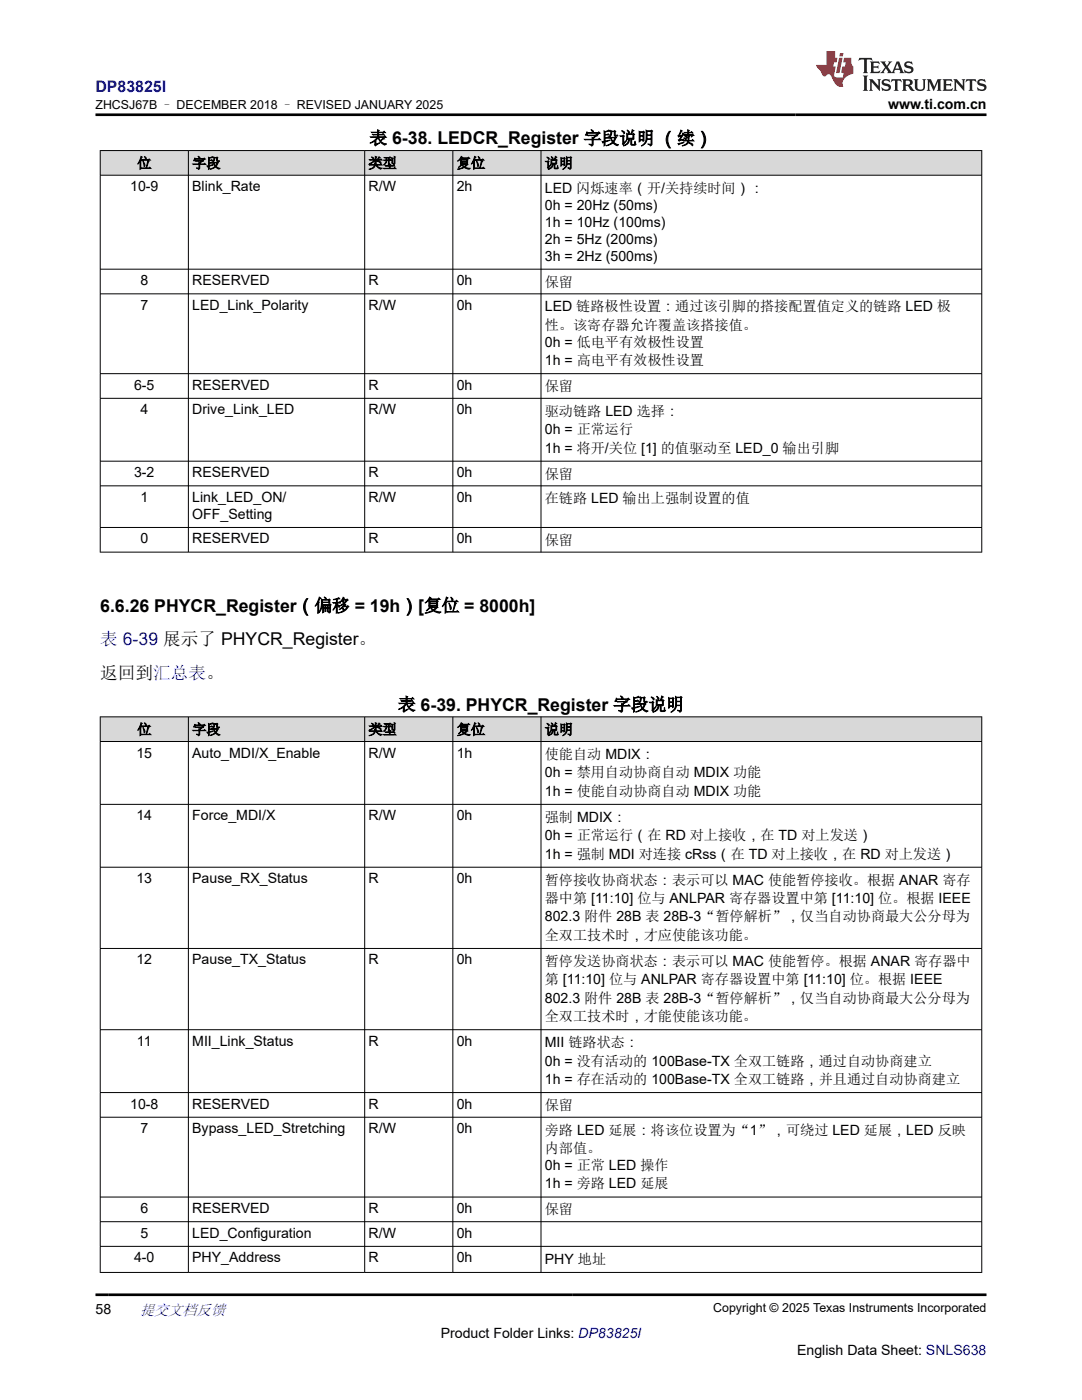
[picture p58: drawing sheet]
<svg xmlns="http://www.w3.org/2000/svg" width="216mm" height="279mm" viewBox="0 0 216 279" stroke-linecap="round" stroke-linejoin="round" font-family="sans-serif">
<defs><g id="words">
<g font-size="3.5">
<text x="73.7" y="28.8">表 6-38. LEDCR_Register 字段说明 （续）</text>
<text x="20" y="122">6.6.26 PHYCR_Register（偏移 = 19h）[复位 = 8000h]</text>
<text x="20" y="135.4">返回到汇总表。</text>
<text x="79.4" y="141.8">表 6-39. PHYCR_Register 字段说明</text>
</g>
<text font-size="3.5" fill="#00f" x="20" y="128.7">表 6-39 展示了 PHYCR_Register。</text>
<text font-size="3.2" fill="#00f" x="19.1" y="18.3">DP83825I</text>
<text font-size="3" fill="#00f" x="27.9" y="262.4">提交文档反馈</text>
<g font-size="2.8">
<text x="177.2" y="21.7">www.ti.com.cn</text>
<text x="27.4" y="33.5">位</text>
<text x="38.4" y="33.5">字段</text>
<text x="73.5" y="33.5">类型</text>
<text x="91.1" y="33.5">复位</text>
<text x="108.7" y="33.5">说明</text>
<text x="26" y="38.2">10-9</text>
<text x="38.4" y="38.2">Blink_Rate</text>
<text x="73.5" y="38.2">R/W</text>
<text x="91.1" y="38.2">2h</text>
<text x="108.7" y="38.4">LED 闪烁速率（开/关持续时间）：</text>
<text x="108.7" y="41.8">0h = 20Hz (50ms)</text>
<text x="108.7" y="45.2">1h = 10Hz (100ms)</text>
<text x="108.7" y="48.6">2h = 5Hz (200ms)</text>
<text x="108.7" y="52">3h = 2Hz (500ms)</text>
<text x="28" y="56.9">8</text>
<text x="38.4" y="56.9">RESERVED</text>
<text x="73.5" y="56.9">R</text>
<text x="91.1" y="56.9">0h</text>
<text x="108.7" y="57.2">保留</text>
<text x="28" y="61.8">7</text>
<text x="38.4" y="61.8">LED_Link_Polarity</text>
<text x="73.5" y="61.8">R/W</text>
<text x="91.1" y="61.8">0h</text>
<text x="108.7" y="62.1">LED 链路极性设置：通过该引脚的搭接配置值定义的链路 LED 极</text>
<text x="108.7" y="65.8">性。该寄存器允许覆盖该搭接值。</text>
<text x="108.7" y="69.2">0h = 低电平有效极性设置</text>
<text x="26.8" y="77.8">6-5</text>
<text x="38.4" y="77.8">RESERVED</text>
<text x="73.5" y="77.8">R</text>
<text x="91.1" y="77.8">0h</text>
<text x="108.7" y="72.8">1h = 高电平有效极性设置</text>
<text x="28" y="82.7">4</text>
<text x="38.4" y="82.7">Drive_Link_LED</text>
<text x="73.5" y="82.7">R/W</text>
<text x="91.1" y="82.7">0h</text>
<text x="108.7" y="78">保留</text>
<text x="108.7" y="83">驱动链路 LED 选择：</text>
<text x="108.7" y="86.6">0h = 正常运行</text>
<text x="26.8" y="95.2">3-2</text>
<text x="38.4" y="95.2">RESERVED</text>
<text x="73.5" y="95.2">R</text>
<text x="91.1" y="95.2">0h</text>
<text x="108.7" y="90.3">1h = 将开/关位 [1] 的值驱动至 LED_0 输出引脚</text>
<text x="108.7" y="95.5">保留</text>
<text x="28" y="100.2">1</text>
<text x="38.4" y="100.2">Link_LED_ON/</text>
<text x="73.5" y="100.2">R/W</text>
<text x="91.1" y="100.2">0h</text>
<text x="108.7" y="100.4">在链路 LED 输出上强制设置的值</text>
<text x="38.4" y="103.5">OFF_Setting</text>
<text x="28" y="108.5">0</text>
<text x="38.4" y="108.5">RESERVED</text>
<text x="73.5" y="108.5">R</text>
<text x="91.1" y="108.5">0h</text>
<text x="108.7" y="108.7">保留</text>
<text x="27.4" y="146.5">位</text>
<text x="38.4" y="146.5">字段</text>
<text x="73.5" y="146.5">类型</text>
<text x="91.1" y="146.5">复位</text>
<text x="108.7" y="146.5">说明</text>
<text x="27.2" y="151.2">15</text>
<text x="38.4" y="151.2">Auto_MDI/X_Enable</text>
<text x="73.5" y="151.2">R/W</text>
<text x="91.1" y="151.2">1h</text>
<text x="108.7" y="151.5">使能自动 MDIX：</text>
<text x="108.7" y="155.1">0h = 禁用自动协商自动 MDIX 功能</text>
<text x="108.7" y="158.8">1h = 使能自动协商自动 MDIX 功能</text>
<text x="27.2" y="163.7">14</text>
<text x="38.4" y="163.7">Force_MDI/X</text>
<text x="73.5" y="163.7">R/W</text>
<text x="91.1" y="163.7">0h</text>
<text x="108.7" y="164">强制 MDIX：</text>
<text x="108.7" y="167.7">0h = 正常运行（在 RD 对上接收，在 TD 对上发送）</text>
<text x="108.7" y="171.3">1h = 强制 MDI 对连接 cRss（在 TD 对上接收，在 RD 对上发送）</text>
<text x="27.2" y="176.3">13</text>
<text x="38.4" y="176.3">Pause_RX_Status</text>
<text x="73.5" y="176.3">R</text>
<text x="91.1" y="176.3">0h</text>
<text x="108.7" y="176.5">暂停接收协商状态：表示可以 MAC 使能暂停接收。根据 ANAR 寄存</text>
<text x="108.7" y="180.2">器中第 [11:10] 位与 ANLPAR 寄存器设置中第 [11:10] 位。根据 IEEE</text>
<text x="108.7" y="183.9">802.3 附件 28B 表 28B-3“暂停解析”，仅当自动协商最大公分母为</text>
<text x="108.7" y="187.6">全双工技术时，才应使能该功能。</text>
<text x="27.2" y="192.5">12</text>
<text x="38.4" y="192.5">Pause_TX_Status</text>
<text x="73.5" y="192.5">R</text>
<text x="91.1" y="192.5">0h</text>
<text x="108.7" y="192.8">暂停发送协商状态：表示可以 MAC 使能暂停。根据 ANAR 寄存器中</text>
<text x="108.7" y="196.4">第 [11:10] 位与 ANLPAR 寄存器设置中第 [11:10] 位。根据 IEEE</text>
<text x="108.7" y="200.1">802.3 附件 28B 表 28B-3“暂停解析”，仅当自动协商最大公分母为</text>
<text x="108.7" y="203.8">全双工技术时，才能使能该功能。</text>
<text x="27.3" y="208.7">11</text>
<text x="38.4" y="208.7">MII_Link_Status</text>
<text x="73.5" y="208.7">R</text>
<text x="91.1" y="208.7">0h</text>
<text x="108.7" y="209">MII 链路状态：</text>
<text x="108.7" y="212.6">0h = 没有活动的 100Base-TX 全双工链路，通过自动协商建立</text>
<text x="26" y="221.2">10-8</text>
<text x="38.4" y="221.2">RESERVED</text>
<text x="73.5" y="221.2">R</text>
<text x="91.1" y="221.2">0h</text>
<text x="108.7" y="216.3">1h = 存在活动的 100Base-TX 全双工链路，并且通过自动协商建立</text>
<text x="108.7" y="221.5">保留</text>
<text x="28" y="226.2">7</text>
<text x="38.4" y="226.2">Bypass_LED_Stretching</text>
<text x="73.5" y="226.2">R/W</text>
<text x="91.1" y="226.2">0h</text>
<text x="108.7" y="226.4">旁路 LED 延展：将该位设置为“1”，可绕过 LED 延展，LED 反映</text>
<text x="108.7" y="230.1">内部值。</text>
<text x="108.7" y="233.5">0h = 正常 LED 操作</text>
<text x="108.7" y="237.2">1h = 旁路 LED 延展</text>
<text x="28" y="242.1">6</text>
<text x="38.4" y="242.1">RESERVED</text>
<text x="73.5" y="242.1">R</text>
<text x="91.1" y="242.1">0h</text>
<text x="108.7" y="242.4">保留</text>
<text x="26.8" y="251.9">4-0</text>
<text x="28" y="247">5</text>
<text x="38.4" y="247">LED_Configuration</text>
<text x="38.4" y="251.9">PHY_Address</text>
<text x="73.5" y="247">R/W</text>
<text x="73.5" y="251.9">R</text>
<text x="91.1" y="247">0h</text>
<text x="91.1" y="251.9">0h</text>
<text x="108.7" y="252.2">PHY 地址</text>
<text x="19.1" y="262.1">58</text>
<text x="87.9" y="266.9">Product Folder Links: DP83825I</text>
<text x="159" y="270.3">English Data Sheet: SNLS638</text>
</g>
<g font-size="2.5">
<text x="19" y="21.8">ZHCSJ67B – DECEMBER 2018 – REVISED JANUARY 2025</text>
<text x="142.3" y="261.8">Copyright © 2025 Texas Instruments Incorporated</text>
</g>
</g></defs>
<g fill="#d8d8d8">
<path d="M20 30h175.9v5h-175.9z" fill-rule="evenodd"/>
<path d="M20.1 30.1h17.4v4.8h-17.4z" fill-rule="evenodd"/>
<path d="M37.7 30.1h35v4.8h-35z" fill-rule="evenodd"/>
<path d="M72.8 30.1h17.5v4.8h-17.5z" fill-rule="evenodd"/>
<path d="M90.4 30.1h17.5v4.8h-17.5z" fill-rule="evenodd"/>
<path d="M108 30.1h87.8v4.8h-87.8z" fill-rule="evenodd"/>
</g>
<g fill="none" stroke="#000" stroke-width=".2">
<path d="M19.9 30h176.1M19.9 35h176.1M20 30v80.3M37.6 30v80.3M72.8 30v80.3M90.4 30v80.3M108 30v80.3M195.9 30v80.3M19.9 53.7h176.1M19.9 58.6h176.1M19.9 74.6h176.1M19.9 79.5h176.1"/>
<path d="M19.9 92h176.1M19.9 97h176.1M19.9 105.3h176.1M19.9 110.2h176.1"/>
</g>
<g fill="#d8d8d8">
<path d="M20 143.1h175.9v4.9h-175.9z" fill-rule="evenodd"/>
<path d="M20.1 143.1h17.4v4.8h-17.4z" fill-rule="evenodd"/>
<path d="M37.7 143.1h35v4.8h-35z" fill-rule="evenodd"/>
<path d="M72.8 143.1h17.5v4.8h-17.5z" fill-rule="evenodd"/>
<path d="M90.4 143.1h17.5v4.8h-17.5z" fill-rule="evenodd"/>
<path d="M108 143.1h87.8v4.8h-87.8z" fill-rule="evenodd"/>
</g>
<g fill="none" stroke="#000" stroke-width=".2">
<path d="M19.9 143.1h176.1M19.9 148h176.1M20 143v111M37.6 143v111M72.8 143v111M90.4 143v111M108 143v111M195.9 143v111M19.9 160.5h176.1M19.9 173.1h176.1M19.9 189.3h176.1M19.9 205.5h176.1"/>
<path d="M19.9 218h176.1M19.9 223h176.1M19.9 238.9h176.1M19.9 243.8h176.1M19.9 248.7h176.1M19.9 253.9h176.1"/>
</g>
<path d="M171.5 11.6l-.2 .5 .5-.2h.6v.1v2.2l-.2 .4h1l-.2-.4v-2.2v-.1h.5l.6 .2-.2-.5zM173.6 12.3l.2 .4v1.5l-.2 .4h1.9l.1-.6a1.08 1.08 0 0 1-1.3 .2v-.7h.6l.4 .2v-.7l-.4 .2h-.6v-.5l.2-.2a1 1 0 0 1 1 .3l-.1-.5zM175.7 12.3l.9 1.1-1 1.2h.9l-.2-.2 .5-.8 .4 .8-.2 .2h1.6l-.2-.2 .2-.5h.9l.1 .5-.1 .2h.9l-.2-.3-.8-2h-.5l-.9 2.2-.9-1.1 .9-1.1h-.8l.2 .2-.4 .6-.4-.6 .2-.2zM179 12.7l.4 1h-.7zM180.7 12.4a.65 .65 0 0 0-.2 .7 .65 .65 0 0 0 .6 .5l.6 .1 .1 .3a.79 .79 0 0 1-.7 .4 .79 .79 0 0 1-.7-.5l.1 .7 .2-.1a.93 .93 0 0 0 1.1 .1 .93 .93 0 0 0 .4-1 1.46 1.46 0 0 0-1.2-.6l-.1-.3a1.09 1.09 0 0 1 1.2 .2l-.2-.6-.1 .1-.5-.2zM172.2 15.1l.2 .4v2.2l-.2 .4h1l-.2-.4v-2.2l.2-.4zM173.4 15.8l.2 .4v1.5l-.2 .4h.8l-.3-.4 .1-1.3 1.6 1.8v-2l.2-.4h-.7l.1 .2 .1 1.1-1.2-1.3zM176.2 15.9a.65 .65 0 0 0-.2 .8 .65 .65 0 0 0 .6 .4l.6 .2 .1 .2a.79 .79 0 0 1-.7 .4 .79 .79 0 0 1-.7-.5l.1 .7 .2-.1a.93 .93 0 0 0 1.1 .1 .93 .93 0 0 0 .4-.9 1.46 1.46 0 0 0-1.2-.6l-.1-.4a1.09 1.09 0 0 1 1.2 .2l-.1-.6-.2 .1-.5-.1zM177.9 15.8l-.1 .6a.63 .63 0 0 1 .8-.3v1.6l-.3 .4h1l-.2-.4v-1.6a.66 .66 0 0 1 .8 .3l-.1-.6zM180 15.8l.2 .4v1.5l-.2 .4h1l-.2-.2-.1-.7h.5l.1 .2a.79 .79 0 0 0 1.2 .6l-1-.9a.61 .61 0 0 0 .6-.6 .61 .61 0 0 0-.5-.7zM180.8 16.1h.1a.47 .47 0 0 1 .5 .1 .47 .47 0 0 1 .1 .5l-.1 .1-.7 .1zM182.3 15.8l.2 .2a2.27 2.27 0 0 0 .4 2 1.04 1.04 0 0 0 1.7-.7v-1.3l.2-.2h-.8l.2 .4v1.1a.6 .6 0 0 1-.6 .6 .6 .6 0 0 1-.6-.6v-1.1l.3-.4zM184.9 15.8l.2 .4v1.5l-.2 .4h.8l-.3-.4v-1.4l.9 1.9 .9-1.9v1.4l-.3 .4h1l-.2-.4v-1.5l.2-.4h-.8l-.7 1.5-.6-1.5zM188.1 15.8l.2 .4v1.5l-.2 .4h1.9l.1-.6a1.09 1.09 0 0 1-1.3 .2v-.7h.6l.4 .2v-.6l-.4 .2h-.6v-.6l.2-.1a1.01 1.01 0 0 1 1 .3l-.1-.6zM190.2 15.8l.3 .4v1.5l-.3 .4h.8l-.2-.4v-1.3l1.6 1.8v-2l.2-.4h-.7l.2 .2v1.1l-1.2-1.3zM192.8 15.8l-.1 .6a.63 .63 0 0 1 .8-.3v1.6l-.3 .4h1l-.2-.4v-1.6a.66 .66 0 0 1 .8 .3l-.1-.6zM195.2 15.9a.65 .65 0 0 0-.2 .8 .65 .65 0 0 0 .6 .4l.6 .2 .2 .2a.79 .79 0 0 1-.7 .4 .79 .79 0 0 1-.7-.5l.1 .7 .2-.1a.93 .93 0 0 0 1 .1 .93 .93 0 0 0 .5-.9 1.46 1.46 0 0 0-1.3-.6v-.4a1.09 1.09 0 0 1 1.2 .2l-.2-.6-.2 .1-.5-.1z" fill="#231f20"/>
<path d="M164.9 10.2v2.8h-2l.1 .3 .8 1a.95 .95 0 0 0 1 .9 .59 .59 0 0 1 .5-.4 .59 .59 0 0 1 .5 .4l.4 .7a1.59 1.59 0 0 0 2.1 1.4 1.61 1.61 0 0 1 1-2.3l1-.3-.1-1.5a1.59 1.59 0 0 1-.3-1.7h-1.5l-.2 .9h.6l-.2 .9h-.5l-.2 1v.2l.4 .1-.1 .9h-.7a.73 .73 0 0 1-1-.7l.3-1.5h-.5l.1-.9h.5l.2-.9h-.5v-1.3zM167.4 11.5l-.6 3.1h.7l.6-3.1zM167.6 10.6l-.1 .6h.7l.1-.6z" fill="#ed1c24"/>
<path d="M19.1 22.9h177.8M19.1 258.4h177.8" fill="none" stroke="#000" stroke-width=".53"/>
<use href="#words"/>
</svg>
